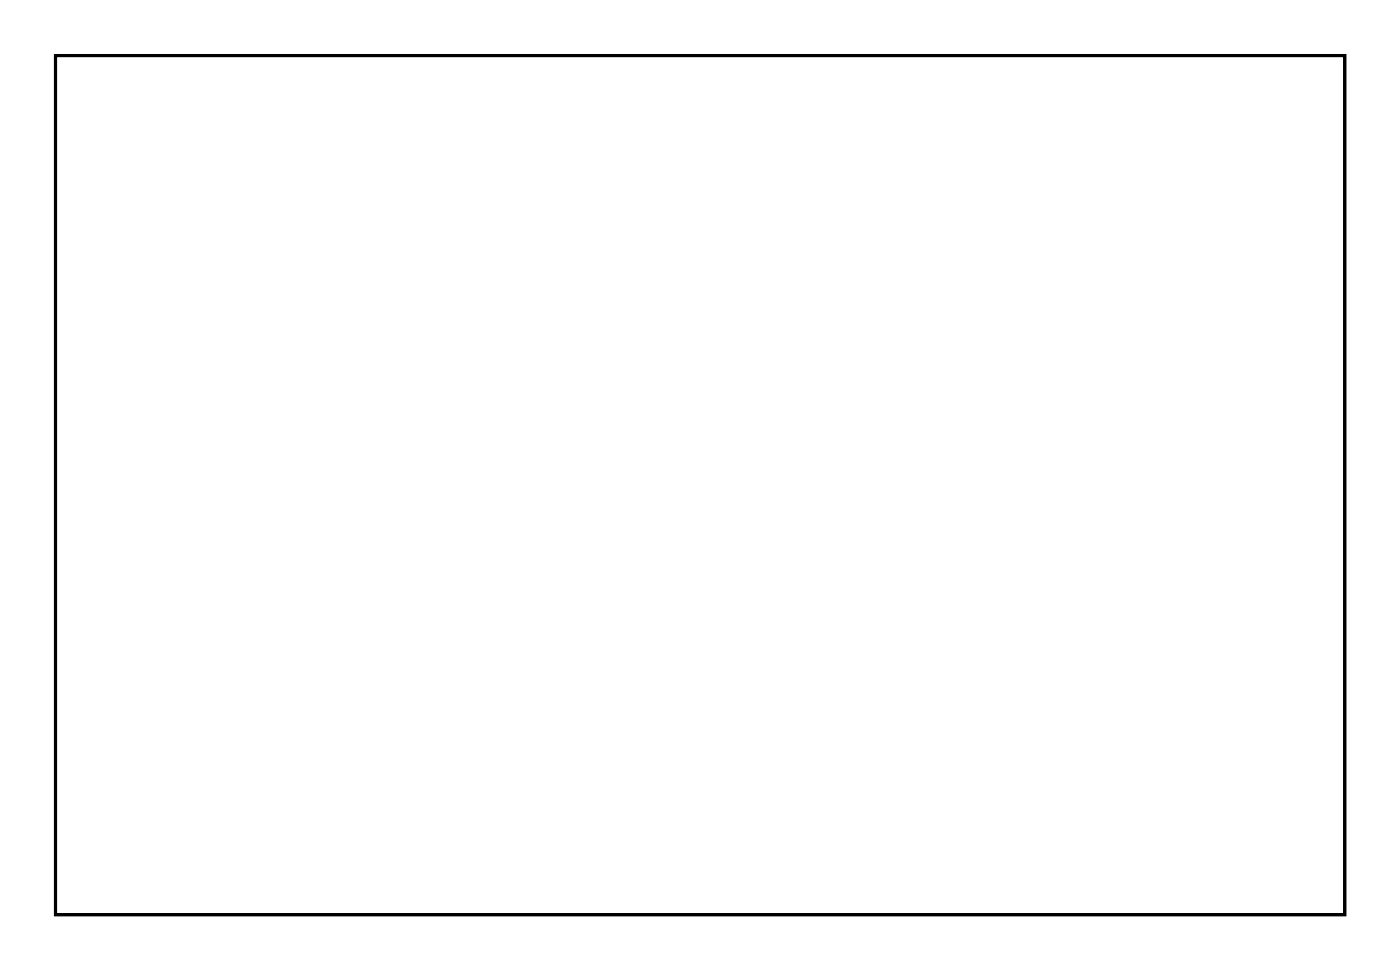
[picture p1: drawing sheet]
<svg xmlns="http://www.w3.org/2000/svg" width="92mm" height="63mm" viewBox="0 0 92 63" stroke-linecap="round" stroke-linejoin="round" font-family="sans-serif">
<path d="M3.6 3.6h84.5v56.3h-84.5z" fill="none" stroke="#000" stroke-width=".2"/>
<path d="M3.6 3.6v56.3h84.5v-56.3zM3.6 3.6h84.5v56.3h-84.5z" fill="#000"/>
<circle cx="80" cy="8.6" r=".74" fill="#fff"/>
<circle cx="80" cy="8.6" r=".74" fill="none" stroke="#fff" stroke-width=".69" stroke-linecap="butt"/>
<circle cx="77.5" cy="8.6" r=".74" fill="#fff"/>
<circle cx="77.5" cy="8.6" r=".74" fill="none" stroke="#fff" stroke-width=".69" stroke-linecap="butt"/>
<circle cx="74.9" cy="8.6" r=".74" fill="#fff"/>
<circle cx="74.9" cy="8.6" r=".74" fill="none" stroke="#fff" stroke-width=".69" stroke-linecap="butt"/>
<circle cx="72.4" cy="8.6" r=".74" fill="#fff"/>
<circle cx="72.4" cy="8.6" r=".74" fill="none" stroke="#fff" stroke-width=".69" stroke-linecap="butt"/>
<circle cx="69.9" cy="8.6" r=".74" fill="#fff"/>
<circle cx="69.9" cy="8.6" r=".74" fill="none" stroke="#fff" stroke-width=".69" stroke-linecap="butt"/>
<circle cx="67.3" cy="8.6" r=".74" fill="#fff"/>
<circle cx="67.3" cy="8.6" r=".74" fill="none" stroke="#fff" stroke-width=".69" stroke-linecap="butt"/>
<circle cx="64.8" cy="8.6" r=".74" fill="#fff"/>
<circle cx="64.8" cy="8.6" r=".74" fill="none" stroke="#fff" stroke-width=".69" stroke-linecap="butt"/>
<circle cx="62.2" cy="8.6" r=".74" fill="#fff"/>
<circle cx="62.2" cy="8.6" r=".74" fill="none" stroke="#fff" stroke-width=".69" stroke-linecap="butt"/>
<circle cx="59.7" cy="8.6" r=".74" fill="#fff"/>
<circle cx="59.7" cy="8.6" r=".74" fill="none" stroke="#fff" stroke-width=".69" stroke-linecap="butt"/>
<circle cx="57.2" cy="8.6" r=".74" fill="#fff"/>
<circle cx="57.2" cy="8.6" r=".74" fill="none" stroke="#fff" stroke-width=".69" stroke-linecap="butt"/>
<circle cx="54.6" cy="8.6" r=".74" fill="#fff"/>
<circle cx="54.6" cy="8.6" r=".74" fill="none" stroke="#fff" stroke-width=".69" stroke-linecap="butt"/>
<circle cx="52.1" cy="8.6" r=".74" fill="#fff"/>
<circle cx="52.1" cy="8.6" r=".74" fill="none" stroke="#fff" stroke-width=".69" stroke-linecap="butt"/>
<circle cx="49.5" cy="8.6" r=".74" fill="#fff"/>
<circle cx="49.5" cy="8.6" r=".74" fill="none" stroke="#fff" stroke-width=".69" stroke-linecap="butt"/>
<circle cx="47" cy="8.6" r=".74" fill="#fff"/>
<circle cx="47" cy="8.6" r=".74" fill="none" stroke="#fff" stroke-width=".69" stroke-linecap="butt"/>
<circle cx="44.5" cy="8.6" r=".74" fill="#fff"/>
<circle cx="44.5" cy="8.6" r=".74" fill="none" stroke="#fff" stroke-width=".69" stroke-linecap="butt"/>
<circle cx="41.9" cy="8.6" r=".74" fill="#fff"/>
<circle cx="41.9" cy="8.6" r=".74" fill="none" stroke="#fff" stroke-width=".69" stroke-linecap="butt"/>
<circle cx="39.4" cy="8.6" r=".74" fill="#fff"/>
<circle cx="39.4" cy="8.6" r=".74" fill="none" stroke="#fff" stroke-width=".69" stroke-linecap="butt"/>
<circle cx="36.8" cy="8.6" r=".74" fill="#fff"/>
<circle cx="36.8" cy="8.6" r=".74" fill="none" stroke="#fff" stroke-width=".69" stroke-linecap="butt"/>
<circle cx="34.3" cy="8.6" r=".74" fill="#fff"/>
<circle cx="34.3" cy="8.6" r=".74" fill="none" stroke="#fff" stroke-width=".69" stroke-linecap="butt"/>
<circle cx="31.8" cy="8.6" r=".74" fill="#fff"/>
<circle cx="31.8" cy="8.6" r=".74" fill="none" stroke="#fff" stroke-width=".69" stroke-linecap="butt"/>
<circle cx="31.8" cy="6.1" r=".74" fill="#fff"/>
<circle cx="31.8" cy="6.1" r=".74" fill="none" stroke="#fff" stroke-width=".69" stroke-linecap="butt"/>
<circle cx="34.3" cy="6.1" r=".74" fill="#fff"/>
<circle cx="34.3" cy="6.1" r=".74" fill="none" stroke="#fff" stroke-width=".69" stroke-linecap="butt"/>
<circle cx="36.8" cy="6.1" r=".74" fill="#fff"/>
<circle cx="36.8" cy="6.1" r=".74" fill="none" stroke="#fff" stroke-width=".69" stroke-linecap="butt"/>
<circle cx="39.4" cy="6.1" r=".74" fill="#fff"/>
<circle cx="39.4" cy="6.1" r=".74" fill="none" stroke="#fff" stroke-width=".69" stroke-linecap="butt"/>
<circle cx="41.9" cy="6.1" r=".74" fill="#fff"/>
<circle cx="41.9" cy="6.1" r=".74" fill="none" stroke="#fff" stroke-width=".69" stroke-linecap="butt"/>
<circle cx="44.5" cy="6.1" r=".74" fill="#fff"/>
<circle cx="44.5" cy="6.1" r=".74" fill="none" stroke="#fff" stroke-width=".69" stroke-linecap="butt"/>
<circle cx="47" cy="6.1" r=".74" fill="#fff"/>
<circle cx="47" cy="6.1" r=".74" fill="none" stroke="#fff" stroke-width=".69" stroke-linecap="butt"/>
<circle cx="49.5" cy="6.1" r=".74" fill="#fff"/>
<circle cx="49.5" cy="6.1" r=".74" fill="none" stroke="#fff" stroke-width=".69" stroke-linecap="butt"/>
<circle cx="52.1" cy="6.1" r=".74" fill="#fff"/>
<circle cx="52.1" cy="6.1" r=".74" fill="none" stroke="#fff" stroke-width=".69" stroke-linecap="butt"/>
<circle cx="54.6" cy="6.1" r=".74" fill="#fff"/>
<circle cx="54.6" cy="6.1" r=".74" fill="none" stroke="#fff" stroke-width=".69" stroke-linecap="butt"/>
<circle cx="57.2" cy="6.1" r=".74" fill="#fff"/>
<circle cx="57.2" cy="6.1" r=".74" fill="none" stroke="#fff" stroke-width=".69" stroke-linecap="butt"/>
<circle cx="59.7" cy="6.1" r=".74" fill="#fff"/>
<circle cx="59.7" cy="6.1" r=".74" fill="none" stroke="#fff" stroke-width=".69" stroke-linecap="butt"/>
<circle cx="62.2" cy="6.1" r=".74" fill="#fff"/>
<circle cx="62.2" cy="6.1" r=".74" fill="none" stroke="#fff" stroke-width=".69" stroke-linecap="butt"/>
<circle cx="64.8" cy="6.1" r=".74" fill="#fff"/>
<circle cx="64.8" cy="6.1" r=".74" fill="none" stroke="#fff" stroke-width=".69" stroke-linecap="butt"/>
<circle cx="67.3" cy="6.1" r=".74" fill="#fff"/>
<circle cx="67.3" cy="6.1" r=".74" fill="none" stroke="#fff" stroke-width=".69" stroke-linecap="butt"/>
<circle cx="69.9" cy="6.1" r=".74" fill="#fff"/>
<circle cx="69.9" cy="6.1" r=".74" fill="none" stroke="#fff" stroke-width=".69" stroke-linecap="butt"/>
<circle cx="72.4" cy="6.1" r=".74" fill="#fff"/>
<circle cx="72.4" cy="6.1" r=".74" fill="none" stroke="#fff" stroke-width=".69" stroke-linecap="butt"/>
<circle cx="74.9" cy="6.1" r=".74" fill="#fff"/>
<circle cx="74.9" cy="6.1" r=".74" fill="none" stroke="#fff" stroke-width=".69" stroke-linecap="butt"/>
<circle cx="77.5" cy="6.1" r=".74" fill="#fff"/>
<circle cx="77.5" cy="6.1" r=".74" fill="none" stroke="#fff" stroke-width=".69" stroke-linecap="butt"/>
<circle cx="80" cy="6.1" r=".74" fill="#fff"/>
<circle cx="80" cy="6.1" r=".74" fill="none" stroke="#fff" stroke-width=".69" stroke-linecap="butt"/>
</svg>
